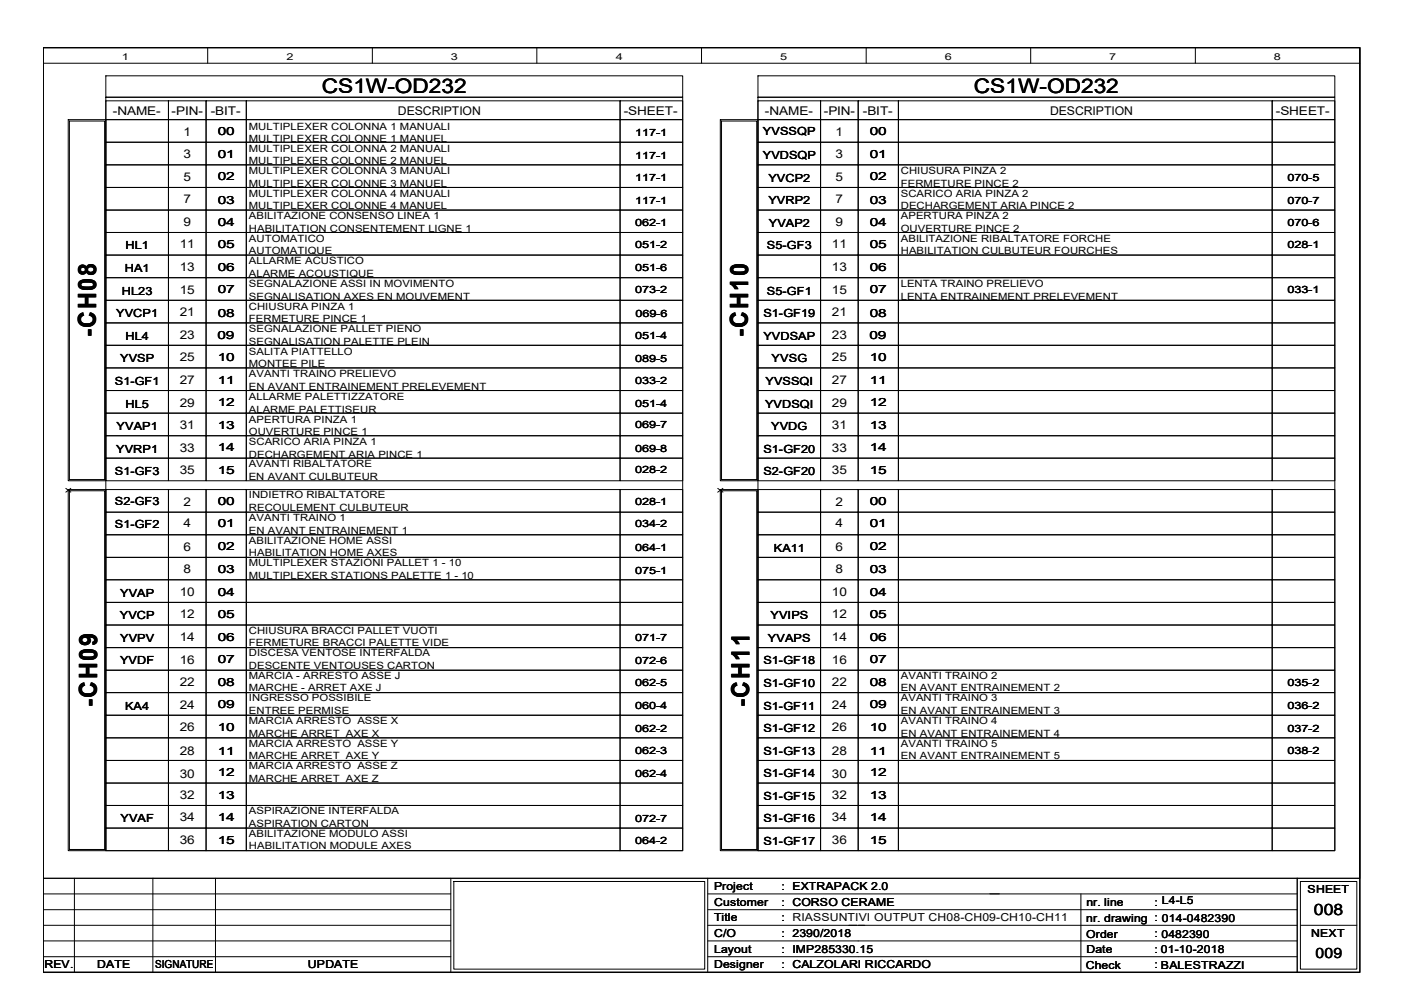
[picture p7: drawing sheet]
<svg xmlns="http://www.w3.org/2000/svg" width="297mm" height="210mm" viewBox="0 0 297 210" stroke-linecap="round" stroke-linejoin="round" font-family="sans-serif">
<defs><g id="words">
<g font-size="5.3">
<text x="20.3" y="71.3" transform="rotate(-90 20.3 71.3)">-CH08</text>
<text x="158.3" y="71.3" transform="rotate(-90 158.3 71.3)">-CH10</text>
<text x="20.6" y="149.6" transform="rotate(-90 20.6 149.6)">-CH09</text>
<text x="158.5" y="149.6" transform="rotate(-90 158.5 149.6)">-CH11</text>
</g>
<g font-size="4.2">
<text x="68.1" y="19.8">CS1W-OD232</text>
<text x="206" y="19.8">CS1W-OD232</text>
</g>
<text font-size="3.3" x="278" y="193.5">008</text>
<text font-size="3" x="278.3" y="202.6">009</text>
<g font-size="2.5">
<text x="23.9" y="24.3">-NAME-</text>
<text x="36.3" y="24.3">-PIN-</text>
<text x="38.8" y="28.7">1</text>
<text x="44.6" y="24.3">-BIT-</text>
<text x="84.2" y="24.3">DESCRIPTION</text>
<text x="131.9" y="24.3">-SHEET-</text>
<text x="161.8" y="24.3">-NAME-</text>
<text x="174.3" y="24.3">-PIN-</text>
<text x="176.8" y="28.7">1</text>
<text x="182.5" y="24.3">-BIT-</text>
<text x="222.2" y="24.3">DESCRIPTION</text>
<text x="269.9" y="24.3">-SHEET-</text>
<text x="38.8" y="33.5">3</text>
<text x="176.8" y="33.5">3</text>
<text x="38.8" y="38.3">5</text>
<text x="176.8" y="38.3">5</text>
<text x="38.8" y="43.1">7</text>
<text x="38.8" y="47.8">9</text>
<text x="176.8" y="43.1">7</text>
<text x="176.8" y="47.8">9</text>
<text x="38.1" y="52.6">11</text>
<text x="176" y="52.6">11</text>
<text x="38.1" y="57.4">13</text>
<text x="176" y="57.4">13</text>
<text x="38.1" y="62.1">15</text>
<text x="176" y="62.1">15</text>
<text x="38.1" y="66.9">21</text>
<text x="38.1" y="71.7">23</text>
<text x="176" y="66.9">21</text>
<text x="176" y="71.7">23</text>
<text x="38.1" y="76.5">25</text>
<text x="176" y="76.5">25</text>
<text x="38.1" y="81.2">27</text>
<text x="176" y="81.2">27</text>
<text x="38.1" y="86">29</text>
<text x="176" y="86">29</text>
<text x="38.1" y="95.6">33</text>
<text x="38.1" y="90.8">31</text>
<text x="176" y="95.6">33</text>
<text x="176" y="90.8">31</text>
<text x="38.1" y="100.3">35</text>
<text x="176" y="100.3">35</text>
<text x="38.8" y="107">2</text>
<text x="176.8" y="107">2</text>
<text x="38.8" y="111.5">4</text>
<text x="176.8" y="111.5">4</text>
<text x="38.8" y="116.5">6</text>
<text x="176.8" y="116.5">6</text>
<text x="38.8" y="121.3">8</text>
<text x="176.8" y="121.3">8</text>
<text x="38.1" y="130.9">12</text>
<text x="38.1" y="126.1">10</text>
<text x="176" y="130.9">12</text>
<text x="176" y="126.1">10</text>
<text x="38.1" y="135.6">14</text>
<text x="176" y="135.6">14</text>
<text x="38.1" y="140.4">16</text>
<text x="176" y="140.4">16</text>
<text x="38.1" y="149.9">24</text>
<text x="38.1" y="145.2">22</text>
<text x="176" y="149.9">24</text>
<text x="176" y="145.2">22</text>
<text x="38.1" y="154.7">26</text>
<text x="176" y="154.7">26</text>
<text x="38.1" y="159.8">28</text>
<text x="176" y="159.8">28</text>
<text x="38.1" y="164.5">30</text>
<text x="176" y="164.5">30</text>
<text x="38.1" y="173.8">34</text>
<text x="38.1" y="169.1">32</text>
<text x="176" y="173.8">34</text>
<text x="176" y="169.1">32</text>
<text x="38.1" y="178.6">36</text>
<text x="176" y="178.6">36</text>
</g>
<g font-size="2.4">
<text x="46.1" y="28.7">00</text>
<text x="161.4" y="28.7">YVSSQP</text>
<text x="184" y="28.7">00</text>
<text x="46.1" y="33.4">01</text>
<text x="161.4" y="33.7">YVDSQP</text>
<text x="184" y="33.4">01</text>
<text x="46.1" y="38.2">02</text>
<text x="162.6" y="38.5">YVCP2</text>
<text x="184" y="38.2">02</text>
<text x="46.1" y="43.2">03</text>
<text x="46.1" y="47.8">04</text>
<text x="162.6" y="43.2">YVRP2</text>
<text x="184" y="43.2">03</text>
<text x="184" y="47.8">04</text>
<text x="26.5" y="52.8">HL1</text>
<text x="46.1" y="52.5">05</text>
<text x="162.3" y="52.8">S5-GF3</text>
<text x="162.6" y="48">YVAP2</text>
<text x="184" y="52.5">05</text>
<text x="26.4" y="57.6">HA1</text>
<text x="46.1" y="57.3">06</text>
<text x="184" y="57.3">06</text>
<text x="25.8" y="62.4">HL23</text>
<text x="46.1" y="62.1">07</text>
<text x="162.3" y="62.4">S5-GF1</text>
<text x="184" y="62.1">07</text>
<text x="24.6" y="67.1">YVCP1</text>
<text x="26.5" y="71.9">HL4</text>
<text x="46" y="71.7">09</text>
<text x="46.1" y="67.1">08</text>
<text x="161.5" y="67.1">S1-GF19</text>
<text x="161.5" y="71.9">YVDSAP</text>
<text x="184" y="71.7">09</text>
<text x="184" y="67.1">08</text>
<text x="25.4" y="76.7">YVSP</text>
<text x="46.1" y="76.4">10</text>
<text x="163.2" y="76.7">YVSG</text>
<text x="184" y="76.4">10</text>
<text x="24.3" y="81.4">S1-GF1</text>
<text x="46.1" y="81.2">11</text>
<text x="162" y="81.4">YVSSQI</text>
<text x="184" y="81.2">11</text>
<text x="26.5" y="86.2">HL5</text>
<text x="46.1" y="86">12</text>
<text x="161.9" y="86.2">YVDSQI</text>
<text x="184" y="86">12</text>
<text x="24.6" y="95.8">YVRP1</text>
<text x="24.7" y="91">YVAP1</text>
<text x="46.1" y="90.7">13</text>
<text x="46.1" y="95.5">14</text>
<text x="161.5" y="95.8">S1-GF20</text>
<text x="163.1" y="91">YVDG</text>
<text x="184" y="90.7">13</text>
<text x="184" y="95.5">14</text>
<text x="24.3" y="100.5">S1-GF3</text>
<text x="46.1" y="100.3">15</text>
<text x="161.5" y="100.5">S2-GF20</text>
<text x="184" y="100.3">15</text>
<text x="24.3" y="106.9">S2-GF3</text>
<text x="46.1" y="106.9">00</text>
<text x="184" y="106.9">00</text>
<text x="24.3" y="111.7">S1-GF2</text>
<text x="46.1" y="111.4">01</text>
<text x="184" y="111.4">01</text>
<text x="46.1" y="116.5">02</text>
<text x="163.7" y="116.7">KA11</text>
<text x="184" y="116.5">02</text>
<text x="46.1" y="121.2">03</text>
<text x="184" y="121.2">03</text>
<text x="25.4" y="131.1">YVCP</text>
<text x="25.4" y="126.3">YVAP</text>
<text x="46.1" y="126">04</text>
<text x="46.1" y="130.8">05</text>
<text x="163" y="131.1">YVIPS</text>
<text x="184" y="126">04</text>
<text x="184" y="130.8">05</text>
<text x="25.4" y="135.8">YVPV</text>
<text x="46.1" y="135.6">06</text>
<text x="162.5" y="135.8">YVAPS</text>
<text x="184" y="135.6">06</text>
<text x="25.4" y="140.6">YVDF</text>
<text x="46.1" y="140.3">07</text>
<text x="161.5" y="140.6">S1-GF18</text>
<text x="184" y="140.3">07</text>
<text x="46.1" y="145.1">08</text>
<text x="46.1" y="149.9">09</text>
<text x="161.5" y="145.4">S1-GF10</text>
<text x="184" y="145.1">08</text>
<text x="184" y="149.9">09</text>
<text x="26.5" y="150.2">KA4</text>
<text x="46.1" y="154.7">10</text>
<text x="161.5" y="150.2">S1-GF11</text>
<text x="161.5" y="154.9">S1-GF12</text>
<text x="184" y="154.7">10</text>
<text x="46.1" y="159.7">11</text>
<text x="161.5" y="159.7">S1-GF13</text>
<text x="184" y="159.7">11</text>
<text x="46.1" y="164.2">12</text>
<text x="161.5" y="164.5">S1-GF14</text>
<text x="184" y="164.2">12</text>
<text x="46.1" y="169">13</text>
<text x="46.1" y="173.8">14</text>
<text x="161.5" y="169.2">S1-GF15</text>
<text x="184" y="169">13</text>
<text x="184" y="173.8">14</text>
<text x="25.5" y="174">YVAF</text>
<text x="46.1" y="178.6">15</text>
<text x="161.5" y="174">S1-GF16</text>
<text x="161.5" y="178.8">S1-GF17</text>
<text x="184" y="178.6">15</text>
</g>
<g font-size="2.3">
<text x="151.1" y="188.3">Project</text>
<text x="151.1" y="191.7">Customer</text>
<text x="165.4" y="188.3">: EXTRAPACK 2.0</text>
<text x="165.4" y="191.6">: CORSO CERAME</text>
<text x="229.9" y="191.6">nr. line</text>
<text x="244.3" y="191.6">: L4-L5</text>
<text x="276.6" y="188.9">SHEET</text>
<text x="151.1" y="194.9">Title</text>
<text x="165.4" y="194.9">: RIASSUNTIVI OUTPUT CH08-CH09-CH10-CH11</text>
<text x="229.8" y="195">nr. drawing : 014-0482390</text>
<text x="151.1" y="198.3">C/O</text>
<text x="151.1" y="201.6">Layout</text>
<text x="165.4" y="198.3">: 2390/2018</text>
<text x="165.4" y="201.6">: IMP285330.15</text>
<text x="229.8" y="198.5">Order</text>
<text x="229.9" y="201.5">Date</text>
<text x="244.3" y="198.3">: 0482390</text>
<text x="244.3" y="201.6">: 01-10-2018</text>
<text x="277.4" y="198.2">NEXT</text>
<text x="9.4" y="204.9">REV.</text>
<text x="20.5" y="204.9">DATE</text>
<text x="32.8" y="204.9">SIGNATURE</text>
<text x="65.1" y="204.9">UPDATE</text>
<text x="151.1" y="204.9">Designer</text>
<text x="165.4" y="204.9">: CALZOLARI RICCARDO</text>
<text x="229.7" y="204.9">Check</text>
<text x="244.3" y="204.9">: BALESTRAZZI</text>
<text x="245.6" y="204.9">BALESTRAZZI</text>
</g>
<g font-size="2.1">
<text x="52.7" y="27.4">MULTIPLEXER COLONNA 1 MANUALI</text>
<text x="134.4" y="28.8">117-1</text>
<text x="52.7" y="30.1">MULTIPLEXER COLONNE 1 MANUEL</text>
<text x="52.7" y="32.1">MULTIPLEXER COLONNA 2 MANUALI</text>
<text x="52.7" y="34.8">MULTIPLEXER COLONNE 2 MANUEL</text>
<text x="134.4" y="33.6">117-1</text>
<text x="52.7" y="36.9">MULTIPLEXER COLONNA 3 MANUALI</text>
<text x="52.7" y="39.5">MULTIPLEXER COLONNE 3 MANUEL</text>
<text x="52.7" y="41.7">MULTIPLEXER COLONNA 4 MANUALI</text>
<text x="134.4" y="38.3">117-1</text>
<text x="190.6" y="36.9">CHIUSURA PINZA 2</text>
<text x="190.6" y="39.5">FERMETURE PINCE 2</text>
<text x="190.6" y="41.7">SCARICO ARIA PINZA 2</text>
<text x="272.4" y="38.3">070-5</text>
<text x="52.7" y="44.3">MULTIPLEXER COLONNE 4 MANUEL</text>
<text x="52.7" y="46.4">ABILITAZIONE CONSENSO LINEA 1</text>
<text x="134.4" y="43.1">117-1</text>
<text x="134.4" y="47.9">062-1</text>
<text x="190.6" y="44.3">DECHARGEMENT ARIA PINCE 2</text>
<text x="190.6" y="46.4">APERTURA PINZA 2</text>
<text x="272.4" y="43.1">070-7</text>
<text x="272.4" y="47.9">070-6</text>
<text x="52.7" y="49.1">HABILITATION CONSENTEMENT LIGNE 1</text>
<text x="52.7" y="51.2">AUTOMATICO</text>
<text x="52.7" y="53.8">AUTOMATIQUE</text>
<text x="134.4" y="52.4">051-2</text>
<text x="190.6" y="49.1">OUVERTURE PINCE 2</text>
<text x="190.6" y="51.2">ABILITAZIONE RIBALTATORE FORCHE</text>
<text x="190.6" y="53.8">HABILITATION CULBUTEUR FOURCHES</text>
<text x="272.4" y="52.4">028-1</text>
<text x="52.7" y="56">ALLARME ACUSTICO</text>
<text x="52.7" y="58.6">ALARME ACOUSTIQUE</text>
<text x="134.4" y="57.4">051-6</text>
<text x="52.7" y="60.7">SEGNALAZIONE ASSI IN MOVIMENTO</text>
<text x="52.7" y="63.4">SEGNALISATION AXES EN MOUVEMENT</text>
<text x="52.7" y="65.5">CHIUSURA PINZA 1</text>
<text x="134.4" y="61.9">073-2</text>
<text x="190.6" y="60.7">LENTA TRAINO PRELIEVO</text>
<text x="190.6" y="63.4">LENTA ENTRAINEMENT PRELEVEMENT</text>
<text x="272.4" y="61.9">033-1</text>
<text x="52.7" y="68.2">FERMETURE PINCE 1</text>
<text x="52.7" y="70.3">SEGNALAZIONE PALLET PIENO</text>
<text x="134.4" y="71.8">051-4</text>
<text x="134.4" y="67">069-6</text>
<text x="52.7" y="72.9">SEGNALISATION PALETTE PLEIN</text>
<text x="52.7" y="75.1">SALITA PIATTELLO</text>
<text x="52.7" y="77.7">MONTEE PILE</text>
<text x="134.4" y="76.5">089-5</text>
<text x="52.7" y="79.8">AVANTI TRAINO PRELIEVO</text>
<text x="52.7" y="82.5">EN AVANT ENTRAINEMENT PRELEVEMENT</text>
<text x="134.4" y="81.3">033-2</text>
<text x="52.7" y="84.6">ALLARME PALETTIZZATORE</text>
<text x="52.7" y="87.3">ALARME PALETTISEUR</text>
<text x="52.7" y="89.4">APERTURA PINZA 1</text>
<text x="134.4" y="86.1">051-4</text>
<text x="52.7" y="92.1">OUVERTURE PINCE 1</text>
<text x="52.7" y="94.1">SCARICO ARIA PINZA 1</text>
<text x="134.4" y="90.6">069-7</text>
<text x="134.4" y="95.6">069-8</text>
<text x="52.6" y="98.9">AVANTI RIBALTATORE</text>
<text x="52.6" y="101.5">EN AVANT CULBUTEUR</text>
<text x="52.7" y="96.8">DECHARGEMENT ARIA PINCE 1</text>
<text x="134.4" y="100.2">028-2</text>
<text x="52.7" y="105.5">INDIETRO RIBALTATORE</text>
<text x="134.4" y="106.8">028-1</text>
<text x="52.7" y="108.1">RECOULEMENT CULBUTEUR</text>
<text x="52.7" y="110.2">AVANTI TRAINO 1</text>
<text x="52.7" y="112.9">EN AVANT ENTRAINEMENT 1</text>
<text x="134.4" y="111.5">034-2</text>
<text x="52.7" y="115">ABILITAZIONE HOME ASSI</text>
<text x="52.7" y="117.6">HABILITATION HOME AXES</text>
<text x="52.7" y="119.8">MULTIPLEXER STAZIONI PALLET 1 - 10</text>
<text x="134.4" y="116.6">064-1</text>
<text x="52.7" y="122.4">MULTIPLEXER STATIONS PALETTE 1 - 10</text>
<text x="134.4" y="121.4">075-1</text>
<text x="52.7" y="134.1">CHIUSURA BRACCI PALLET VUOTI</text>
<text x="52.7" y="136.8">FERMETURE BRACCI PALETTE VIDE</text>
<text x="134.4" y="135.7">071-7</text>
<text x="52.7" y="138.9">DISCESA VENTOSE INTERFALDA</text>
<text x="52.7" y="141.5">DESCENTE VENTOUSES CARTON</text>
<text x="52.7" y="143.6">MARCIA - ARRESTO ASSE J</text>
<text x="134.4" y="140.5">072-6</text>
<text x="190.6" y="143.6">AVANTI TRAINO 2</text>
<text x="52.7" y="146.3">MARCHE - ARRET AXE J</text>
<text x="52.7" y="148.4">INGRESSO POSSIBILE</text>
<text x="134.4" y="145.2">062-5</text>
<text x="190.6" y="146.3">EN AVANT ENTRAINEMENT 2</text>
<text x="190.6" y="148.4">AVANTI TRAINO 3</text>
<text x="272.4" y="145.2">035-2</text>
<text x="52.7" y="151.1">ENTREE PERMISE</text>
<text x="52.7" y="153.2">MARCIA ARRESTO ASSE X</text>
<text x="52.7" y="155.9">MARCHE ARRET AXE X</text>
<text x="134.4" y="150">060-4</text>
<text x="134.4" y="154.8">062-2</text>
<text x="190.6" y="151.1">EN AVANT ENTRAINEMENT 3</text>
<text x="190.6" y="153.2">AVANTI TRAINO 4</text>
<text x="190.6" y="155.9">EN AVANT ENTRAINEMENT 4</text>
<text x="272.4" y="150">036-2</text>
<text x="272.4" y="154.8">037-2</text>
<text x="52.7" y="158">MARCIA ARRESTO ASSE Y</text>
<text x="52.7" y="160.7">MARCHE ARRET AXE Y</text>
<text x="134.4" y="159.6">062-3</text>
<text x="190.6" y="158">AVANTI TRAINO 5</text>
<text x="190.6" y="160.7">EN AVANT ENTRAINEMENT 5</text>
<text x="272.4" y="159.6">038-2</text>
<text x="52.7" y="162.8">MARCIA ARRESTO ASSE Z</text>
<text x="52.7" y="165.4">MARCHE ARRET AXE Z</text>
<text x="134.4" y="164.3">062-4</text>
<text x="52.7" y="172.3">ASPIRAZIONE INTERFALDA</text>
<text x="134.4" y="173.9">072-7</text>
<text x="52.7" y="175">ASPIRATION CARTON</text>
<text x="52.7" y="177.1">ABILITAZIONE MODULO ASSI</text>
<text x="52.7" y="179.7">HABILITATION MODULE AXES</text>
<text x="134.4" y="178.7">064-2</text>
</g>
<g font-size="2">
<text x="25.8" y="12.7">1</text>
<text x="60.6" y="12.7">2</text>
<text x="95.4" y="12.7">3</text>
<text x="130.3" y="12.7">4</text>
<text x="165.1" y="12.7">5</text>
<text x="199.9" y="12.7">6</text>
<text x="234.7" y="12.7">7</text>
<text x="269.5" y="12.7">8</text>
</g>
</g></defs>
<path d="M9.1 10.1h278.6v195.6h-278.6zM274.4 185.8v19.9" fill="none" stroke="#000" stroke-width=".3"/>
<g fill="none" stroke="#000" stroke-width=".21">
<path d="M9.1 10.1h278.6v195.6h-278.6zM9.1 10.1h278.6v175.7h-278.6zM9.1 13.4h278.6M22.4 16h122v4.6h-122zM43.9 10.1v3.3M78.8 10.1v3.3M113.6 10.1v3.3M148.4 10.1v3.3M160.4 16h122v4.6h-122zM183.3 10.1v3.3M218.1 10.1v3.3M252.9 10.1v3.3"/>
<path d="M14.4 25.3h8v76.4h-8zM14.7 25.6h7.4v75.9h-7.4zM22.4 21.3h13.2v4h-13.2zM22.4 25.3h13.2v4.8h-13.2zM22.4 30.1h13.2v4.8h-13.2zM22.4 34.9h13.2v4.8h-13.2zM22.4 39.7h13.2v4.7h-13.2zM22.4 20.6h122v159.4h-122zM35.6 21.3h8v4h-8zM35.6 25.3h8v4.8h-8zM35.6 30.1h8v4.8h-8zM35.6 34.9h8v4.8h-8z"/>
<path d="M35.6 39.7h8v4.7h-8zM43.6 25.3h8.5v4.8h-8.5zM43.6 21.3h8.5v4h-8.5zM43.6 30.1h8.5v4.8h-8.5zM43.6 34.9h8.5v4.8h-8.5zM43.6 39.7h8.5v4.7h-8.5zM52.1 21.3h79.1v4h-79.1zM52.1 25.3h79.1v4.8h-79.1zM52.1 34.9h79.1v4.8h-79.1zM52.1 39.7h79.1v4.7h-79.1zM52.1 30.1h79.1v4.8h-79.1zM131.2 21.3h13.2v4h-13.2z"/>
<path d="M131.2 25.3h13.2v4.8h-13.2zM131.2 30.1h13.2v4.8h-13.2zM131.2 34.9h13.2v4.8h-13.2zM131.2 39.7h13.2v4.7h-13.2zM152.4 25.3h8v76.4h-8zM152.7 25.6h7.4v75.9h-7.4zM160.4 21.3h13.2v4h-13.2zM160.4 25.3h13.2v4.8h-13.2zM160.4 30.1h13.2v4.8h-13.2zM160.4 34.9h13.2v4.8h-13.2zM160.4 39.7h13.2v4.7h-13.2zM160.4 20.6h122v159.4h-122z"/>
<path d="M173.6 21.3h8v4h-8zM173.6 25.3h8v4.8h-8zM173.6 30.1h8v4.8h-8zM173.6 34.9h8v4.8h-8zM173.6 39.7h8v4.7h-8zM181.6 25.3h8.5v4.8h-8.5zM181.6 21.3h8.5v4h-8.5zM181.6 30.1h8.5v4.8h-8.5zM181.6 34.9h8.5v4.8h-8.5zM181.6 39.7h8.5v4.7h-8.5zM190.1 21.3h79.1v4h-79.1zM190.1 25.3h79.1v4.8h-79.1z"/>
<path d="M190.1 34.9h79.1v4.8h-79.1zM190.1 39.7h79.1v4.7h-79.1zM190.1 30.1h79.1v4.8h-79.1zM269.2 21.3h13.2v4h-13.2zM269.2 25.3h13.2v4.8h-13.2zM269.2 30.1h13.2v4.8h-13.2zM269.2 34.9h13.2v4.8h-13.2zM269.2 39.7h13.2v4.7h-13.2zM22.4 49.2h13.2v4.8h-13.2zM22.4 54h13.2v4.8h-13.2zM22.4 44.4h13.2v4.8h-13.2zM22.4 58.8h13.2v4.7h-13.2z"/>
<path d="M35.6 44.4h8v4.8h-8zM35.6 49.2h8v4.8h-8zM35.6 54h8v4.8h-8zM35.6 58.8h8v4.7h-8zM43.6 44.4h8.5v4.8h-8.5zM43.6 49.2h8.5v4.8h-8.5zM43.6 54h8.5v4.8h-8.5zM43.6 58.8h8.5v4.7h-8.5zM52.1 44.4h79.1v4.8h-79.1zM52.1 49.2h79.1v4.8h-79.1zM52.1 54h79.1v4.8h-79.1zM52.1 58.8h79.1v4.7h-79.1z"/>
<path d="M131.2 44.4h13.2v4.8h-13.2zM131.2 49.2h13.2v4.8h-13.2zM131.2 54h13.2v4.8h-13.2zM131.2 58.8h13.2v4.7h-13.2zM160.4 49.2h13.2v4.8h-13.2zM160.4 54h13.2v4.8h-13.2zM160.4 44.4h13.2v4.8h-13.2zM160.4 58.8h13.2v4.7h-13.2zM173.6 44.4h8v4.8h-8zM173.6 49.2h8v4.8h-8zM173.6 54h8v4.8h-8zM173.6 58.8h8v4.7h-8z"/>
<path d="M181.6 44.4h8.5v4.8h-8.5zM181.6 49.2h8.5v4.8h-8.5zM181.6 54h8.5v4.8h-8.5zM181.6 58.8h8.5v4.7h-8.5zM190.1 44.4h79.1v4.8h-79.1zM190.1 49.2h79.1v4.8h-79.1zM190.1 54h79.1v4.8h-79.1zM190.1 58.8h79.1v4.7h-79.1zM269.2 44.4h13.2v4.8h-13.2zM269.2 49.2h13.2v4.8h-13.2zM269.2 54h13.2v4.8h-13.2zM269.2 58.8h13.2v4.7h-13.2z"/>
<path d="M22.4 77.9h13.2v4.7h-13.2zM22.4 73.1h13.2v4.8h-13.2zM22.4 68.3h13.2v4.8h-13.2zM22.4 63.5h13.2v4.8h-13.2zM35.6 63.5h8v4.8h-8zM35.6 77.9h8v4.7h-8zM35.6 73.1h8v4.8h-8zM35.6 68.3h8v4.8h-8zM43.6 63.5h8.5v4.8h-8.5zM43.6 68.3h8.5v4.8h-8.5zM43.6 73.1h8.5v4.8h-8.5zM43.6 77.9h8.5v4.7h-8.5z"/>
<path d="M52.1 63.5h79.1v4.8h-79.1zM52.1 68.3h79.1v4.8h-79.1zM52.1 73.1h79.1v4.8h-79.1zM52.1 77.9h79.1v4.7h-79.1zM131.2 63.5h13.2v4.8h-13.2zM131.2 68.3h13.2v4.8h-13.2zM131.2 73.1h13.2v4.8h-13.2zM131.2 77.9h13.2v4.7h-13.2zM160.4 77.9h13.2v4.7h-13.2zM160.4 73.1h13.2v4.8h-13.2zM160.4 68.3h13.2v4.8h-13.2zM160.4 63.5h13.2v4.8h-13.2z"/>
<path d="M173.6 63.5h8v4.8h-8zM173.6 77.9h8v4.7h-8zM173.6 73.1h8v4.8h-8zM173.6 68.3h8v4.8h-8zM181.6 63.5h8.5v4.8h-8.5zM181.6 68.3h8.5v4.8h-8.5zM181.6 73.1h8.5v4.8h-8.5zM181.6 77.9h8.5v4.7h-8.5zM190.1 63.5h79.1v4.8h-79.1zM190.1 68.3h79.1v4.8h-79.1zM190.1 73.1h79.1v4.8h-79.1zM190.1 77.9h79.1v4.7h-79.1z"/>
<path d="M269.2 63.5h13.2v4.8h-13.2zM269.2 68.3h13.2v4.8h-13.2zM269.2 73.1h13.2v4.8h-13.2zM269.2 77.9h13.2v4.7h-13.2zM22.4 87.4h13.2v4.8h-13.2zM22.4 82.6h13.2v4.8h-13.2zM22.4 96.9h13.2v4.8h-13.2zM22.4 92.2h13.2v4.7h-13.2zM35.6 96.9h8v4.8h-8zM35.6 92.2h8v4.7h-8zM35.6 87.4h8v4.8h-8zM35.6 82.6h8v4.8h-8z"/>
<path d="M43.6 82.6h8.5v4.8h-8.5zM43.6 87.4h8.5v4.8h-8.5zM43.6 92.2h8.5v4.7h-8.5zM43.6 96.9h8.5v4.8h-8.5zM52.1 82.6h79.1v4.8h-79.1zM52.1 87.4h79.1v4.8h-79.1zM52.1 92.2h79.1v4.7h-79.1zM52.1 96.9h79.1v4.8h-79.1zM131.2 82.6h13.2v4.8h-13.2zM131.2 87.4h13.2v4.8h-13.2zM131.2 92.2h13.2v4.7h-13.2zM131.2 96.9h13.2v4.8h-13.2z"/>
<path d="M160.4 87.4h13.2v4.8h-13.2zM160.4 82.6h13.2v4.8h-13.2zM160.4 96.9h13.2v4.8h-13.2zM160.4 92.2h13.2v4.7h-13.2zM173.6 96.9h8v4.8h-8zM173.6 92.2h8v4.7h-8zM173.6 87.4h8v4.8h-8zM173.6 82.6h8v4.8h-8zM181.6 82.6h8.5v4.8h-8.5zM181.6 87.4h8.5v4.8h-8.5zM181.6 92.2h8.5v4.7h-8.5zM181.6 96.9h8.5v4.8h-8.5z"/>
<path d="M190.1 82.6h79.1v4.8h-79.1zM190.1 87.4h79.1v4.8h-79.1zM190.1 92.2h79.1v4.7h-79.1zM190.1 96.9h79.1v4.8h-79.1zM269.2 82.6h13.2v4.8h-13.2zM269.2 87.4h13.2v4.8h-13.2zM269.2 92.2h13.2v4.7h-13.2zM269.2 96.9h13.2v4.8h-13.2zM13.9 103.3l1.1 .8M14.4 103.6h8v76.4h-8zM14.7 103.8h7.4v75.9h-7.4zM15 103.3l-1.1 .8"/>
<path d="M22.4 117.9h13.2v4.8h-13.2zM22.4 113.2h13.2v4.7h-13.2zM22.4 108.4h13.2v4.8h-13.2zM22.4 103.6h13.2v4.8h-13.2zM35.6 117.9h8v4.8h-8zM35.6 113.2h8v4.7h-8zM35.6 108.4h8v4.8h-8zM35.6 103.6h8v4.8h-8zM43.6 103.6h8.5v4.8h-8.5zM43.6 108.4h8.5v4.8h-8.5zM43.6 113.2h8.5v4.7h-8.5zM43.6 117.9h8.5v4.8h-8.5z"/>
<path d="M52.1 103.6h79.1v4.8h-79.1zM52.1 108.4h79.1v4.8h-79.1zM52.1 113.2h79.1v4.7h-79.1zM52.1 117.9h79.1v4.8h-79.1zM131.2 103.6h13.2v4.8h-13.2zM131.2 108.4h13.2v4.8h-13.2zM131.2 113.2h13.2v4.7h-13.2zM131.2 117.9h13.2v4.8h-13.2zM151.8 103.3l1.1 .8M152.4 103.6h8v76.4h-8zM152.7 103.8h7.4v75.9h-7.4zM152.9 103.3l-1.1 .8"/>
<path d="M160.4 117.9h13.2v4.8h-13.2zM160.4 113.2h13.2v4.7h-13.2zM160.4 108.4h13.2v4.8h-13.2zM160.4 103.6h13.2v4.8h-13.2zM173.6 117.9h8v4.8h-8zM173.6 113.2h8v4.7h-8zM173.6 108.4h8v4.8h-8zM173.6 103.6h8v4.8h-8zM181.6 103.6h8.5v4.8h-8.5zM181.6 108.4h8.5v4.8h-8.5zM181.6 113.2h8.5v4.7h-8.5zM181.6 117.9h8.5v4.8h-8.5z"/>
<path d="M190.1 103.6h79.1v4.8h-79.1zM190.1 108.4h79.1v4.8h-79.1zM190.1 113.2h79.1v4.7h-79.1zM190.1 117.9h79.1v4.8h-79.1zM269.2 103.6h13.2v4.8h-13.2zM269.2 108.4h13.2v4.8h-13.2zM269.2 113.2h13.2v4.7h-13.2zM269.2 117.9h13.2v4.8h-13.2zM22.4 122.7h13.2v4.8h-13.2zM22.4 137h13.2v4.8h-13.2zM22.4 132.2h13.2v4.8h-13.2zM22.4 127.5h13.2v4.7h-13.2z"/>
<path d="M35.6 127.5h8v4.7h-8zM35.6 122.7h8v4.8h-8zM35.6 137h8v4.8h-8zM35.6 132.2h8v4.8h-8zM43.6 137h8.5v4.8h-8.5zM43.6 132.2h8.5v4.8h-8.5zM43.6 127.5h8.5v4.7h-8.5zM43.6 122.7h8.5v4.8h-8.5zM52.1 137h79.1v4.8h-79.1zM52.1 132.2h79.1v4.8h-79.1zM52.1 127.5h79.1v4.7h-79.1zM52.1 122.7h79.1v4.8h-79.1z"/>
<path d="M131.2 137h13.2v4.8h-13.2zM131.2 132.2h13.2v4.8h-13.2zM131.2 127.5h13.2v4.7h-13.2zM131.2 122.7h13.2v4.8h-13.2zM160.4 122.7h13.2v4.8h-13.2zM160.4 137h13.2v4.8h-13.2zM160.4 132.2h13.2v4.8h-13.2zM160.4 127.5h13.2v4.7h-13.2zM173.6 127.5h8v4.7h-8zM173.6 122.7h8v4.8h-8zM173.6 137h8v4.8h-8zM173.6 132.2h8v4.8h-8z"/>
<path d="M181.6 137h8.5v4.8h-8.5zM181.6 132.2h8.5v4.8h-8.5zM181.6 127.5h8.5v4.7h-8.5zM181.6 122.7h8.5v4.8h-8.5zM190.1 137h79.1v4.8h-79.1zM190.1 132.2h79.1v4.8h-79.1zM190.1 127.5h79.1v4.7h-79.1zM190.1 122.7h79.1v4.8h-79.1zM269.2 137h13.2v4.8h-13.2zM269.2 132.2h13.2v4.8h-13.2zM269.2 127.5h13.2v4.7h-13.2zM269.2 122.7h13.2v4.8h-13.2z"/>
<path d="M22.4 156.1h13.2v4.8h-13.2zM22.4 151.3h13.2v4.8h-13.2zM22.4 146.6h13.2v4.7h-13.2zM22.4 141.8h13.2v4.8h-13.2zM35.6 156.1h8v4.8h-8zM35.6 151.3h8v4.8h-8zM35.6 146.6h8v4.7h-8zM35.6 141.8h8v4.8h-8zM43.6 156.1h8.5v4.8h-8.5zM43.6 151.3h8.5v4.8h-8.5zM43.6 146.6h8.5v4.7h-8.5zM43.6 141.8h8.5v4.8h-8.5z"/>
<path d="M52.1 141.8h79.1v4.8h-79.1zM52.1 156.1h79.1v4.8h-79.1zM52.1 151.3h79.1v4.8h-79.1zM52.1 146.6h79.1v4.7h-79.1zM131.2 156.1h13.2v4.8h-13.2zM131.2 151.3h13.2v4.8h-13.2zM131.2 146.6h13.2v4.7h-13.2zM131.2 141.8h13.2v4.8h-13.2zM160.4 156.1h13.2v4.8h-13.2zM160.4 151.3h13.2v4.8h-13.2zM160.4 146.6h13.2v4.7h-13.2zM160.4 141.8h13.2v4.8h-13.2z"/>
<path d="M173.6 156.1h8v4.8h-8zM173.6 151.3h8v4.8h-8zM173.6 146.6h8v4.7h-8zM173.6 141.8h8v4.8h-8zM181.6 156.1h8.5v4.8h-8.5zM181.6 151.3h8.5v4.8h-8.5zM181.6 146.6h8.5v4.7h-8.5zM181.6 141.8h8.5v4.8h-8.5zM190.1 141.8h79.1v4.8h-79.1zM190.1 156.1h79.1v4.8h-79.1zM190.1 151.3h79.1v4.8h-79.1zM190.1 146.6h79.1v4.7h-79.1z"/>
<path d="M269.2 156.1h13.2v4.8h-13.2zM269.2 151.3h13.2v4.8h-13.2zM269.2 146.6h13.2v4.7h-13.2zM269.2 141.8h13.2v4.8h-13.2zM22.4 175.2h13.2v4.8h-13.2zM22.4 170.4h13.2v4.8h-13.2zM22.4 165.7h13.2v4.7h-13.2zM22.4 160.9h13.2v4.8h-13.2zM35.6 175.2h8v4.8h-8zM35.6 170.4h8v4.8h-8zM35.6 165.7h8v4.7h-8zM35.6 160.9h8v4.8h-8z"/>
<path d="M43.6 170.4h8.5v4.8h-8.5zM43.6 165.7h8.5v4.7h-8.5zM43.6 160.9h8.5v4.8h-8.5zM43.6 175.2h8.5v4.8h-8.5zM52.1 170.4h79.1v4.8h-79.1zM52.1 165.7h79.1v4.7h-79.1zM52.1 160.9h79.1v4.8h-79.1zM52.1 175.2h79.1v4.8h-79.1zM131.2 170.4h13.2v4.8h-13.2zM131.2 165.7h13.2v4.7h-13.2zM131.2 160.9h13.2v4.8h-13.2zM131.2 175.2h13.2v4.8h-13.2z"/>
<path d="M160.4 175.2h13.2v4.8h-13.2zM160.4 170.4h13.2v4.8h-13.2zM160.4 165.7h13.2v4.7h-13.2zM160.4 160.9h13.2v4.8h-13.2zM173.6 175.2h8v4.8h-8zM173.6 170.4h8v4.8h-8zM173.6 165.7h8v4.7h-8zM173.6 160.9h8v4.8h-8zM181.6 170.4h8.5v4.8h-8.5zM181.6 165.7h8.5v4.7h-8.5zM181.6 160.9h8.5v4.8h-8.5zM181.6 175.2h8.5v4.8h-8.5z"/>
<path d="M190.1 170.4h79.1v4.8h-79.1zM190.1 165.7h79.1v4.7h-79.1zM190.1 160.9h79.1v4.8h-79.1zM190.1 175.2h79.1v4.8h-79.1zM269.2 170.4h13.2v4.8h-13.2zM269.2 165.7h13.2v4.7h-13.2zM269.2 160.9h13.2v4.8h-13.2zM269.2 175.2h13.2v4.8h-13.2zM9.1 185.8h278.6M9.1 195.8h86.3M9.1 199.1h86.3M9.1 192.5h86.3"/>
<path d="M9.1 189.1h86.3M15.7 185.8v19.9M32.3 185.8v19.9M45.6 185.8v19.9M95.4 185.8v19.9M96 186.5h53.1v18.6h-53.1zM149.7 185.8v19.9M149.7 195.8h124.7M149.7 199.1h124.7M149.7 192.5h124.7M149.7 189.1h124.7M228.7 189.1v16.6"/>
<path d="M275.1 186.5h12v18.6h-12zM275.1 195.8h12M9.1 202.4h86.3M149.7 202.4h124.7"/>
</g>
<use href="#words"/>
</svg>
